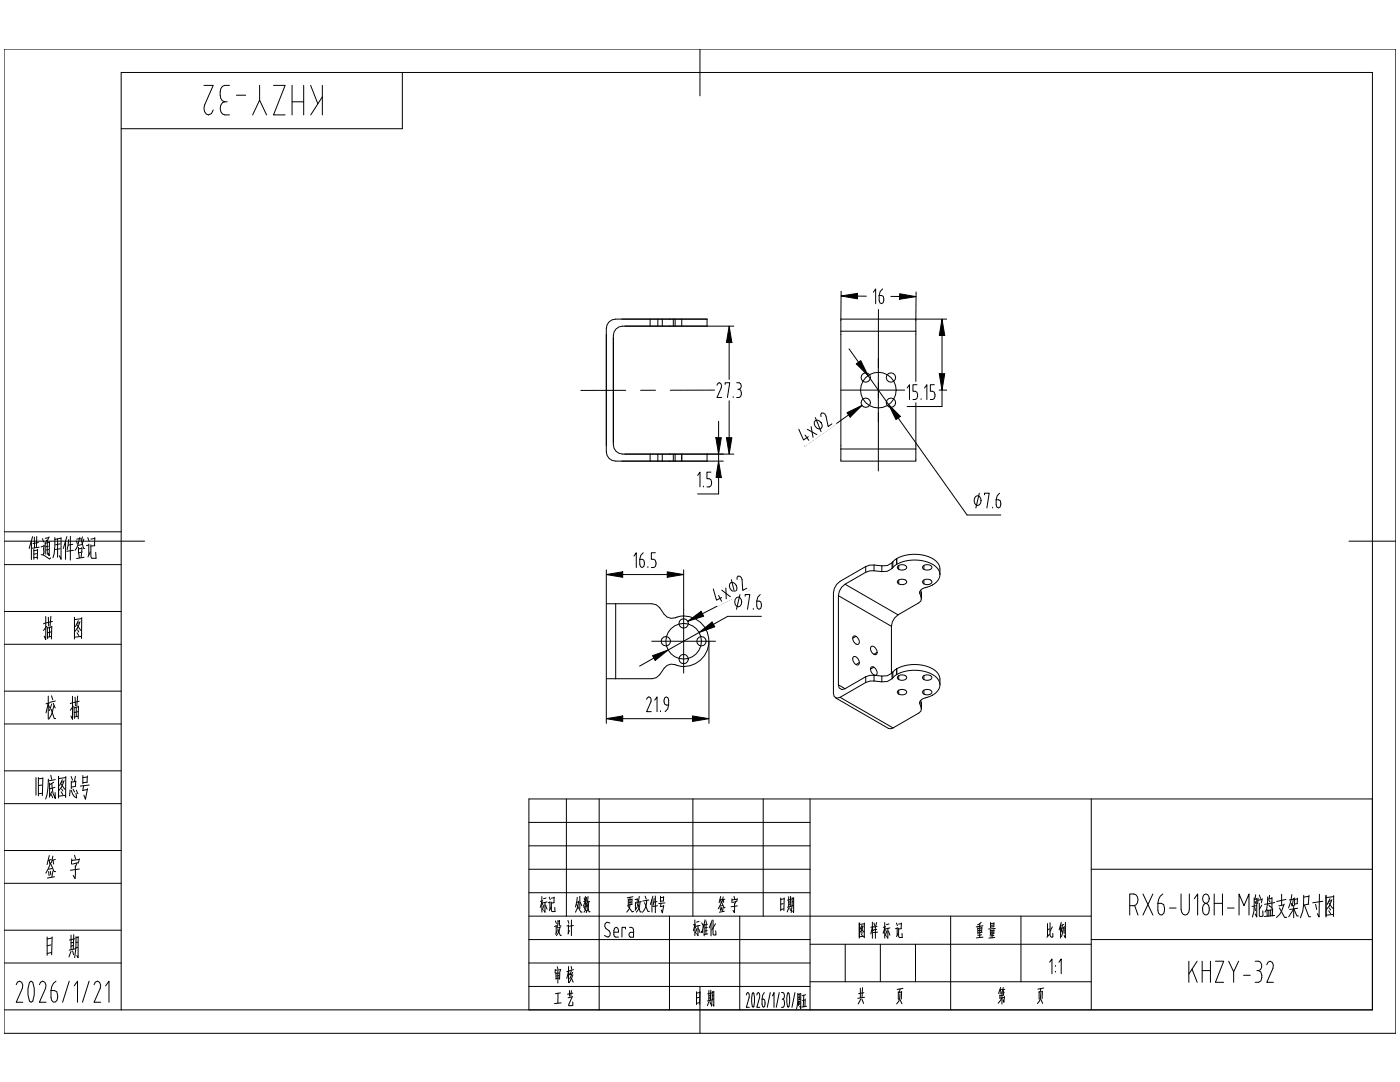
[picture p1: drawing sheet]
<svg xmlns="http://www.w3.org/2000/svg" width="279mm" height="216mm" viewBox="0 0 279 216" stroke-linecap="round" stroke-linejoin="round" font-family="sans-serif">
<g fill="none" stroke="#000" stroke-width=".2">
<path d="M24.2 14.5h249.7v187h-249.7zM139.7 9.8v9.3M.8 108h28.1M269.2 108h9.4M113 159.4v23.4M119.6 159.4v42.1M138.3 159.4v23.4M152.3 159.4v23.4M161.7 159.4v42.1M217.8 159.4v42.1M273.9 159.4h-168.3v42.1M105.6 178.1h56.1"/>
<path d="M217.8 173.5h56.1M105.6 182.8h112.2M133.6 182.8v18.7M139.7 196.8v9.4M147.6 182.8v18.7M217.8 187.5h56.1"/>
</g>
<g fill="none" stroke="#000" stroke-width=".2">
<path d="M.8 9.8h277.8v196.4h-277.8zM80.3 14.5v11.2h-56.1M.8 112.7h23.4M.8 106.1h23.4M.8 137.9h23.4M.8 128.6h23.4M.8 122h23.4M.8 153.8h23.4M.8 144.5h23.4M.8 176.3h23.4M.8 169.7h23.4M.8 160.4h23.4"/>
<path d="M105.6 173.5h56.1M105.6 168.8h56.1M105.6 164.1h56.1M.8 192.2h23.4M.8 185.6h23.4M105.6 196.8h56.1M105.6 192.2h56.1M105.6 187.5h56.1M161.7 195.9h56.1M161.7 188.4h56.1M168.7 188.4v7.5M175.7 188.4v7.5"/>
<path d="M182.7 188.4v7.5M189.7 182.8v18.7M203.8 182.8v13.1M.8 201.5h23.4"/>
</g>
<g fill="none" stroke="#000" stroke-width=".2">
<path d="M40.7 17h1.9l-1.8 3.9a1.37 1.37 0 0 0 .8 2l.6-.2 .4-.8M45.8 17h-.9a1.53 1.53 0 0 0-1 2l.2 .7 .3 .4 .5 .2M47.2 19h1.8M51.8 17v3M54.6 17h2.3l-2.3 5.9h2.3M58.3 17v5.9M60.6 17v5.9M62 17l1.4 3.7M64.3 17v5.9M64.3 19.3l-2.3 3.6M44.9 20.3a1.39 1.39 0 0 0-1 1.3 1.39 1.39 0 0 0 1 1.3h.9M44.9 20.3h.4"/>
<path d="M50.4 22.9l1.4-2.9 1.4 2.9M58.3 20.3h2.3M6.3 108v3.7M6.5 107.1l-.7 2.3M6.7 109.6v2M6.9 107.2v2.1M7.3 110.5l-.6 .1M7.3 107.1v2.1M7.4 111.2l-.7 .1M7.5 109.6l-.1 2M7.5 109.7l-.8 .2M7.7 108.3l-1.1 .2"/>
<path d="M7.8 109.2l-1.4 .2M8.2 110.7h.4l1.3 .9M8.5 107.5l.2 .7M8.8 108.9l-.6 .2M8.8 108.8l-.2 1.9M9 108.2v2.4M9.3 107.8l.2 .5M9.4 108.3v2.3M9.6 109l-.4 .1M9.7 109.6l-.5 .1M9.7 107.3l-.7 .1M9.8 107.1l-.4 .9"/>
<path d="M9.9 108.1l-.1 2.8-.2-.5M9.9 108.2l-.9 .2M10.1 111.3l-.2 .2M10.9 107.3l-.1 3.2-.2 .8M11.5 107.6v3.6M12 108.5l-.9 .2M12 109.5l-1 .1M12.2 107.3v4.3l-.4-.7M12.2 107.4l-1.3 .2M13.1 108v3.6M13.4 107.1l-.8 2.3M13.7 107.7l-.3 2"/>
<path d="M14 107v4.8M14.5 108.6l-.9 .2M14.7 109.8l-1.4 .2M15.2 107.9l.3 .7M15.7 109.2v1.2M15.7 110.5l.1 .8M15.8 107.5l-.5 .1M15.9 107.3l-.3 1.4-.6 1.1M16.1 107.4l.6 2h.2M16.3 110.4l-.1 .8M16.3 109.4l-.6 .1M16.3 109.3v.9"/>
<path d="M16.3 108.7l-.6 .1M16.4 110.2l-.7 .1M16.5 107.1l-.2 .8M16.7 107.6l-.3 .9M16.8 111.2l-1.5 .3M17.5 107.3l.3 .7M17.7 108.8l-.5 .1M17.7 108.6v2.1M18 110.1l-.4 1M18.1 108.7v2.4l.2 .3h.9l-.1-1.2M18.9 107.4l-.8 .2M18.9 108.9l-.8 .1"/>
<path d="M18.9 107.3v1.6M9.1 123v4.6l-.3-.7M9.3 125l-.6 .8M9.3 124.3l-.6 .2M9.4 125.1l.1 2.4M9.6 138.9v4.6M9.6 123.2l.1 1.7M9.9 125.2v1.8M10.2 123l-.2 2M10.3 127l-.8 .1M10.3 138.8l.2 .8M10.3 126.1l-.8 .2"/>
<path d="M10.3 125v2.5M10.3 125.1l-.9 .2M10.5 124l-1.1 .3M11 139.9l-1 .2M14.5 138.9v4.6l-.3-.6M14.9 127.1l1.3-.1 .1 .4M14.9 123.2v4.3M15 139.1v1.8M15.4 124.7l.7 1.1 .1-.1M15.4 126.3l.3 .5M15.5 125.7l.2 .4M15.5 138.9l-.2 2"/>
<path d="M15.6 123.8l-.5 1.2M15.8 139.9l-1.1 .3M15.9 124.3l-.5 .1M16 124l-.6 1.4-.5 .6M16.3 123.4l-1.4 .2M16.3 123.2v4M7.2 155.2v3.5M7.7 155.2v3.6M8.3 156.6l-.6 .2M8.5 158.3l-.8 .1M8.5 155.3l-.8 .1M8.6 155.2l-.1 3.6"/>
<path d="M9.6 140.4l-.4 1.8M9.6 140.6l.3 .6M9.7 155.5l-.3 3.1-.3 .8M9.9 156.2v2.7M9.9 140.2l-.7 .2M10.1 154.7l.2 .8M10.2 141.5l.6 1.9h.3M10.2 158.6l.3 .6M10.3 158l-.5 1.1M10.3 140.5l-.4 1.3M10.3 156.3l.3 2 .4 1v-1.2M10.6 140.3l.4 1"/>
<path d="M10.7 156.1l-.8 .5M10.7 140.9l-.3 1.3-.7 1.3M11 157.1l-1.1 .3M11 155.6l-1.3 .2M11.7 158.9l1.3-.2 .1 .4M11.7 154.9v4.3M12.2 156.4l.7 1.1 .2-.1M12.2 158l.3 .6M12.3 157.4l.2 .4M12.4 155.6l-.5 1.2M12.7 156l-.5 .1M12.8 155.8l-.6 1.3-.4 .6"/>
<path d="M13.1 155.2l-1.4 .2M13.1 154.9v4.1M14 157.6l-.1 1.2M14.2 157.7l.3 .9 .4 .4 .4 .2-.1-.9M14.2 154.9l.3 .8M14.2 155.9v1.5M14.6 157.5l.3 .5M14.6 140.9l-.6 .8M14.6 140.2l-.6 .2M14.8 141.1v2.3M15.1 154.9l-.2 1M15.1 155.9l-.9 .2"/>
<path d="M15.1 155.8v1.1l-.9 .2M15.2 141.2v1.8M15.2 157.7l.3 .7M15.6 142.9l-.8 .2M15.6 142l-.8 .2M15.7 140.9l-.1 2.5M15.7 141l-.9 .3M16.5 154.7v1.7M16.7 156.8l-.2 .9M17.4 155l-.9 .2M17.4 154.8v1.3M17.4 156.1l-.9 .1"/>
<path d="M17.4 157.5l-.9 .2M17.5 157.4l-.4 2.1-.4-.8M17.8 156.6l-1.8 .3M9.7 173.9l.1 .8M9.8 170.7l-.4 1.8M9.8 171.6l.1 .8M10 173.9l.1 .7M10.1 172.3l.7 1.6h.3M10.1 172.1l-1 2.1M10.2 171.5l-.6 .2M10.4 173.3l-.7 .1M10.6 170.8l-.3 1.3"/>
<path d="M10.6 173.8l-.2 1.2M10.6 171.6l.1 .8M10.9 174.9l-1.4 .3M11 171.5l-.6 .2M14.3 171.4v1M14.9 170.7l.2 .7M15 172.8v2.5l-.4-.6M15.4 172.2l-.9 .2M15.4 172.1l-.4 .9M15.8 171.5l-1.5 .2M15.8 171.4l-.2 .8M15.8 173.4l-1.7 .3"/>
<path d="M108.1 178.9v3.1M108.3 179.7l-.5 .2M109 179.2l-.5 .1M109.2 180l-.8 .2M109.6 179l.2 .5M109.7 179.9v1.5M110.6 179.1l-.6 .1M110.6 179l-.1 1.1M115.2 179.1l-.4 1.9M115.5 180l-.4 .1M115.5 179.8l-.3 1.5-.4 .7M115.7 178.8v2.5"/>
<path d="M115.8 180l.3 .7M116.6 179.2l.1 .5M116.8 178.9v1.6M116.8 179.9l-.4 .9M116.8 179.9l.3 .5M117.1 179.1l-.1 .7M117.2 179.7l-.7 .2M117.4 178.9l-.3 1.8M117.5 179.9l-.2 1.6-.3 .6M117.7 179.9l-.5 .1M125.4 179.4v1.3M125.7 179l-.1 2.2-.5 .8"/>
<path d="M126 180l-.5 .1M126.1 179.4l-.7 .2M126.1 179.4v1M126.3 178.9l-1.1 .2M127.2 179.4l-.5 .1M127.2 179.3l-.1 .8M127.6 178.9l-.4 1.8M127.8 179.9a2.65 2.65 0 0 1-.8 2.1M128 179.9l-.6 .1M128.8 178.8l.2 .6M129.1 179.7a3.6 3.6 0 0 1-.9 2.3M129.5 179.6l-1.2 .2"/>
<path d="M130.1 179.5v2.5M130.3 178.8l-.5 1.7M130.5 179.3l-.2 1.4M130.8 178.8v3.3M131.1 179.9l-.6 .1M131.8 178.8v1.2M132.4 179l-.6 .1M132.4 178.9v.9M132.4 179.8h-.6M143.8 178.9l-.3 1.2M143.8 179.5l.1 .5M144 180l.5 1.1h.2"/>
<path d="M144 179.9l-.7 1.4M144.1 179.4l-.4 .2M144.3 178.9l-.2 1M144.4 179.5v.6M144.7 179.4l-.5 .2M146.1 179.3l-.1 .8M146.5 178.8l.1 .5M146.8 179.9l-.6 .2M146.9 179.8l-.3 .7M147.1 179.4l-1 .2M147.2 179.3l-.2 .6M155.8 179.2v2.5"/>
<path d="M156.5 179.3l-.7 .2M156.5 179.2l-.1 2.5M157.4 178.9v2M157.7 179.9l-.3 .1M157.8 178.9l-.1 2M157.9 179.4l-.7 .2M158.1 179.1l-.2 3M158.3 179.9l-.2 .1M158.4 179.1v3l-.2-.3M158.4 179.2l-.3 .1M228.1 178.4l2 4.2M230.1 178.4l-2 4.2"/>
<path d="M232.1 178.4l-.5 .4-.4 .7-.1 .8M235.7 178.4l.1 3.6 .3 .4 .4 .2 .4-.2 .3-.4 .2-3.6M238.4 179.3l.6-.9v4.2M240.3 178.5l.4-.1a.99 .99 0 0 1 .6 .9 .99 .99 0 0 1-.6 1 1.01 1.01 0 0 1-.4-1.8zM242.3 178.4v4.2M244 178.4v4.2M250.3 179.2l-.1 2.7-.3 1.1M250.5 179.8l.2 .5M250.6 178.5l-.1 1M250.8 179.3v3.7l-.3-.6M250.8 179.4l-.5 .1M251.1 179.2l-.1 1.1"/>
<path d="M251.3 178.6l.3 .7M251.8 179.5l-.7 .1M251.9 179.3l-.2 .8M253 179l-.2 2.4-.3 .6M253.2 179.6l.3 .4M253.4 178.6l-.1 .8M253.8 179.3l-.8 .1M253.8 179.1v2.1l-.3-.3M255.8 178.4v2.2M256.6 179.5l-1.8 .4M257.8 178.5l-.1 1-.5 1.7M258.1 179.4l-.8 .2"/>
<path d="M258.1 179.3l-.2 1.5-.2-.6M258.4 179.2v1.5M258.9 179.4l-.5 .1M258.9 179.2v1.1M260.2 178.6l-.2 3.2-.5 1.3M261.2 178.9l-1 .1M261.2 178.6l-.1 1.8M263.3 178.4l-.1 4.6-.3-.7M264 179.8l-2 .3M264.6 178.6v4.4M265.4 179.3l-.5 1.2M265.7 179.7l-.5 .1"/>
<path d="M265.8 179.5l-.6 1.4-.5 .6M266.2 178.9l-1.6 .2M266.2 178.7l-.1 4M3.2 196.5l.3-.5 .4-.2 .4 .2 .3 .6-.1 .6-1.3 2.8h1.4M5.9 196l.3-.2 .3 .2 .3 1.2v1.3l-.3 1.3-.3 .2-.3-.2-.3-1.3v-1.3zM7.9 196.5l.2-.5 .4-.2 .5 .2 .2 .6-.1 .6-1.2 2.8h1.3M9.4 187v3.6M10.1 188.6l-.7 .1M10.2 197.7h.6l.5 .2a1.8 1.8 0 0 1-.3 2h-.4l-.3-.3zM10.3 190.1l-.9 .2M10.4 187.2l-1 .2M10.4 187l-.1 3.5"/>
<path d="M11.2 195.8l-.5 .4-.4 .7-.1 .8M13.8 195.8l-1.3 4.2M14.2 186.6v2.8M14.2 189.8l-.4 1.1M14.5 189.7l.2 .8M14.6 188l-.4 .1M14.6 188.7l-.4 .1M14.7 186.5l-.1 2.9M14.8 196.7l.7-.9v4.2M14.9 187.3l-1 .3M14.9 189.3l-1.1 .3M15.1 189.2l-.2 1.9"/>
<path d="M15.2 186.9l-.1 2.3M15.5 188l-.3 .1M15.5 189l-.4 .1M15.6 186.9v4.2l-.3-.4M15.6 187l-.4 .1M17.8 195.8l-1.3 4.2M18.8 196.5l.2-.5 .4-.2 .5 .2 .2 .6-.1 .6-1.2 2.8h1.3M21.1 196.7l.7-.9v4.2M108.3 180.4l-.2-.4-.3 1.1M108.5 181.6l.3 .4M108.6 180.6l-.3 .9M108.8 180.1v1.9"/>
<path d="M108.9 180.6l.3 .8M109.7 180.1h-.3M110 181l-.4 .7M110 180v1.7l.2 .2h.6l-.1-.8M110.6 180.1l-.6 .1M110.8 193.4v.7M110.9 183.8l.1 .5M110.9 194.1l.1 1.3M111 184.8h-.3M111 184.6v1.5M111.2 192.9l.2 .5M111.2 185.7l-.3 .7"/>
<path d="M111.3 185.4l.5 1.3h.2M111.3 193.7v2.5M111.4 184.3l-.3 .8M111.4 198.2l-.1 2M111.4 183.7v.6M111.6 194.7h-.6M111.6 183.7l.1 .9 .1 .2h.2M111.6 183.8h-.2M111.7 195.1l-.7 .2M111.7 194.1l-.8 .1M111.7 194.1v1.3M111.7 185.1h-.4"/>
<path d="M111.8 185l-.2 .8-.6 .9M111.8 198.1l-.9 .2M111.9 193.5l-1.1 .1M111.9 193.4l-.2 .5M113.3 183.7l.2 .5M113.5 192.9v3.2M113.5 193.8l-.4 1.4M113.5 194l.2 .5M113.5 184.7l-.4 .1M113.5 184.6l-.1 1.7M113.6 185.7l-.2 .7M113.7 197.7v1.1"/>
<path d="M113.7 193.7l-.6 .2M114 192.8l.1 .6M114 193.7l-.2 .8M114 197.7l-.1 1M114 183.6v3.1M114.1 195.3l.3 .7M114.1 194.4l-.4 .1M114.2 198.9l-.8 .2M114.2 198.8l-.7 1.9h.8v-.8M114.3 194l-.6 1.3M114.3 194.5l-.7 1.6M114.3 198.2l-1 .2"/>
<path d="M114.4 184.7l-.7 .1M114.5 193.5l-.8 .2M115.1 180.4l.8 1.6h.3M116.8 180.6l-.1 .8 .4 .3M117 180.9l-.5 .1M117 180.6l-.1 .7-.3 .7M117.2 180.4l.3 1.5h.3M121.7 184.2l-.6-.2-.3 .3-.1 .5 .2 .5 .7 .4 .2 .5-.1 .5-.4 .3-.6-.4M122.5 186h.9l-.1-.8-.3-.2-.4 .2-.1 1.3 .1 .3 .2 .2h.6M124.8 185.4v-.4h-.7v2M125.2 180.7l1 1.3 .3-.1M125.6 185l.7 .2 .1 1.8-.8-.1-.1-.4 .1-.3 .8-.2"/>
<path d="M126.1 180.4l-.7 .2M126.8 180.1v1.4M127.2 180.1l-.4 .1M127.2 180.9l-.4 .7M127.3 180.4l.5 1.6h.2M128.6 180.1l.7 1.8h.3M131.2 180.7l-.9 .2M131.9 180.3l-.1 .6M132.4 180.8l-.6 .1M132.5 180.7l-.3 1.4-.2-.5M132.7 180.2l-1.2 .1M138.7 183.6v3.1"/>
<path d="M138.8 185.1l-.1-.4-.3 1M138.8 184.4l-.4 .1M139 197.9v2.6M139 186.2l.3 .5M139.1 185.2l-.3 1M139.3 184.7v2M139.4 185.3l.3 .8M139.5 199l-.5 .1M139.5 183.9l-.5 .1M139.7 198l-.7 .2M139.7 197.9l-.1 2.5M139.7 184.7l-.8 .1"/>
<path d="M140.1 184.1l.1 .5M140.4 184.6l-.3 1.5-.1-.3M140.5 184.5v2.2M140.7 183.5l-.3 1.5M140.9 183.7l.1 .6M140.9 184.5v1.9M141.1 185.7l-.4 .1M141.2 185l-.5 .2M141.2 184.4l-.6 .1M141.2 186.3l-.7 .2M141.5 197.6v2M141.5 199.9l-.3 .8"/>
<path d="M141.7 199.8l.1 .6M141.8 198.6l-.3 .1M141.8 199.1l-.3 .1M141.9 197.6l-.1 2M141.9 184.3v2.4M142 198.1l-.7 .2M142 199.6l-.8 .1M142.1 183.6l-.6 1.6M142.2 197.9l-.1 1.6M142.3 183.6l.1 3h.5l-.1-.9M142.4 199.3l-.3 .1-.1 1.4M142.4 198.6l-.2 .1"/>
<path d="M142.5 197.8v3l-.2-.3M142.5 197.9l-.3 .1M142.8 184.3l-.7 1.3M143.7 181.1l.1 .6M144 181.1v.5M144.2 180.7l-.5 .1M144.3 181l-.1 .9M144.5 181.8l-.9 .2M146.6 180.3v1.8l-.3-.4M147.2 180.8l-1.3 .1M149 198.5l.2-.4 .2 .1 .1 .9-.5 1.9h.5M150.3 198.1a3.7 3.7 0 0 1 0 2.9 3.7 3.7 0 0 1 0-2.9z"/>
<path d="M151 198.5l.3-.4 .2 .1 .1 .9-.6 1.9h.6M152.1 199.4h.3a1.24 1.24 0 0 1 0 1.6l-.2-.2-.1-.5zM152.5 198.1l-.3 .5-.1 .8M153.7 198.1l-.6 2.9M154.2 198.7l.3-.6v2.9M155.5 198.1l-.6 2.9M156 198.1h.3a.87 .87 0 0 1 0 1.3M156.1 199.4h.2M156.3 199.4a1.24 1.24 0 0 1 0 1.6h-.3M156.3 180.3l-.5 .1M156.4 181.4l-.6 .1M157.3 198.1a3.7 3.7 0 0 1 0 2.9 3.7 3.7 0 0 1 0-2.9z"/>
<path d="M157.4 181.2l-.3 .8M157.6 181.1l.2 .6M157.7 180.4l-.3 .1M157.9 180.8l-.8 .2M158.3 180.6l-.2 .1M158.6 198.1l-.5 2.9M159.2 198.2v1.8l-.2 1.3M159.3 199.8v.9M159.5 198.3v1.1M159.6 199.8l-.3 .1M159.6 199.8v.5M159.7 199h-.4"/>
<path d="M159.7 199.4l-.4 .1M159.8 198.2v3l-.2-.4M159.8 198.3l-.6 .1M160.4 198.6l-.1 2.3M160.7 199.5l-.5 .1M160.7 199.4l-.1 1.4M160.8 198.5l-.7 .2M171.5 186.9l.9-.1 .1 .3M171.5 184.1v3.1M171.7 197.2v1.9M171.8 199.4l-.5 .9M171.9 185.2l.4 .8 .2-.1"/>
<path d="M171.9 186.3l.2 .4M171.9 185.9l.2 .3M172 199.4l.3 .8M172 184.6l-.4 .8M172.1 197.1l-.1 2M172.2 184.9l-.3 .1M172.3 184.8l-.8 1.3M172.4 198.1l-1 .2M172.5 184.3l-1 .2M172.5 184.2v2.8M172.5 199l-1.3 .2M174.1 184v3.2"/>
<path d="M174.1 185.1l-.3 1.3M174.1 185.3l.2 .4M174.4 184.9l-.6 .1M174.4 184.2l.2 .5M174.7 184.9v2.3M174.9 184.1l-.1 .8M175 185.4l-.5 .1M175 184.9l-.6 .1M175.1 186l-.8 .1M176.6 184.1v3.1M176.7 185.6l-.1-.4-.3 1M176.7 184.9l-.4 .2"/>
<path d="M177 185.7l-.3 1M177.2 185.2v2l-.3-.5M177.3 185.8l.3 .8M177.4 184.4l-.5 .1M177.6 185.2l-.8 .1M178.9 184.2l.2 .5M179.1 185.2l-.4 .1M179.1 185.1v1.5M179.3 186.2l-.4 .7M179.3 197.9v1.5M179.3 185.2v1.7l.2 .2h.6l-.1-.9M179.6 199.4l.4 .9"/>
<path d="M179.6 198.3l-.2 1.5-.5 .5M179.6 197.3l-.1 .7M179.9 184.3l-.6 .1M179.9 185.3l-.6 .1M179.9 184.2l-.1 1.1M179.9 197.9l-.6 .2M179.9 197.8v1.6M180.2 197.2l-1.2 .2M195.1 185.1l.1 1.3M195.5 184.3v2.7M195.8 185.6l-.6 .1M195.8 184l-.7 .5"/>
<path d="M195.9 186.5l-.8 .1M195.9 185.2l-.8 .1M196 185l-.1 1M196 186l-.8 .1M196.2 184.7l-1.4 .2M196.2 187l-1.3 .1M197.7 185.5v1M197.7 184.1v1M198 185.7v1.4M198.2 186h-.4M198.3 184.6l-.6 .1M198.4 184.2l-.7 .1"/>
<path d="M198.4 184.9l-.7 .1M198.4 185.6l-.7 .1M198.4 186.3l-.7 .1M198.4 186.7h-.8M198.4 184.1l-.1 .8M198.4 185.5l-.1 .8M198.5 187.1l-1.1 .1M198.6 185.3l-1.3 .1M199.6 198.5v.7M199.6 197.5l.2 .6M199.7 197l-.4 1.2M200 199.2l-.8 1"/>
<path d="M200 197.4l-.4 .1M200 198.2v2.2M200.2 197.5l.2 .6M200.2 197l-.2 1M200.3 198.1l-.7 .1M200.3 198v.6M200.3 198.6l-.7 .1M200.4 199l-.9 .2M200.5 198.8l-.2 1.2-.1-.5M200.5 197.4l-.4 .1M207.4 197.8v1.6M207.7 199.4l.4 .8"/>
<path d="M207.7 198.2l-.2 1.5-.5 .6M207.7 197.3l-.1 .6M208 197.9l-.6 .1M208 197.8v1.5M208.3 197.2l-1.2 .2M209.1 184.3v2.5M209.4 185.3l-.3 .3M209.5 186.4l-.6 .6M209.5 192l.4-.7v3M209.6 184.1v2.6l.2 .3h.3v-.8M210 184.9l-.4 .9M210.6 192.7v.1"/>
<path d="M210.6 193.8v.2M211.3 192l.5-.7v3M211.7 184.6v2.6M211.8 184l-.4 1.6M211.9 185.6l.1 .4M212 184.6l-.2 1.4M212.2 185.1l-.3 .1M212.2 185.1l-.3 1.8M212.3 184.5l-.5 .1M212.4 184.8v1.4M212.6 184v3.1l-.2-.4M225.5 180.7h.8a1.24 1.24 0 0 0 .8-1.1 1.24 1.24 0 0 0-.8-1.2h-.8v4.2"/>
<path d="M226.4 180.7l.7 1.9M231.1 180.3h.6l.5 .2a1.8 1.8 0 0 1-.3 2h-.4l-.3-.3zM233.4 181.2h1.3M237.3 191.8v4.2M237.9 193.4l1 2.6M238.9 191.8l-1.6 2.6M239.9 191.8v4.2M239.9 193.7h1.7M240.5 180.3h.4a1.57 1.57 0 0 1 0 2.2h-.4a1.57 1.57 0 0 1 0-2.2zM241.6 191.8v4.2M242.3 180.3h1.7M242.6 191.8h1.6l-1.6 4.2h1.6"/>
<path d="M245 181.2h1.3M245.2 191.8l1 2.1 1-2.1M246.2 193.9v2.1M247.3 182.6v-4.2l1 2.3 1-2.3v4.2M248.2 194.6h1.3M250.4 181.1l.2 .6M250.5 191.8h.7a.99 .99 0 0 1 .6 .9 .99 .99 0 0 1-.6 1M250.8 180.7l-.9 .2M250.8 193.7h.4M251.2 193.7l.4 .2 .2 1.2-.2 .6-.4 .3h-.7M251.3 180.2v2.5l.1 .2 .7-.1-.1-1.1M251.8 180.6l-.5 .8"/>
<path d="M252.8 192.5l.3-.5 .4-.2 .4 .2 .2 .6-.1 .6-1.2 2.8h1.3M252.9 181.5v1.3M253.2 181.7v1.1M253.2 180.6l.2 .3M253.6 181.6v1.2M254 181.5l-1.1 .2M254 181.3l-.1 1.5M254.4 182.7l-2.1 .2M254.4 180.1l-2 .4M255.3 181.2l1.1 1.9 .4-.1M256.2 180.6l-1 .2M256.3 180.4l-.6 1.5-.9 1.2"/>
<path d="M258.2 180.7v2.4M258.9 180.3l-.5 .1M259 181.2l-1.6 .3M259.1 182.8h-.3l-.6-1.4-1 1.5M260.3 180.6l.9 2.3h.4M261.2 180.4l-1.1 .2M262.6 180.5l.2 1M264.6 182.6l1.5-.1v.4M265.2 180.1l.7 1.1h.2M265.2 181.7l.3 .6M265.3 181.2l.2 .4M112 200.1l-1.3 .2"/>
<path d="M139.6 200.1l-.6 .1M159.6 200.3l-.3 .1M161 200.8l-1 .1"/>
</g>
<!-- layer: 0 -->
<g fill="none" stroke="#000" stroke-width=".2">
<path d="M121 66.8v22.1M122.4 67.3v21.1M124.1 63.7h17M124.7 65.1h16.4M167.8 63.7h15v28.3h-15zM167.8 66.1h15M124.1 92h17M124.7 90.6h16.4M167.8 89.6h15"/>
<circle cx="172.8" cy="75.3" r=".94"/>
<circle cx="177.8" cy="75.3" r=".94"/>
<circle cx="172.8" cy="80.4" r=".94"/>
<circle cx="177.8" cy="80.4" r=".94"/>
</g>
<path d="M124.9 77.9h-9M130.8 77.9h-3M142.7 77.8l-8.9 .1" fill="none" stroke="#000" stroke-width=".2"/>
<path d="M141.1 65.1h5.4M145.5 65.1l.6 3.3h-1.1zM145.5 68.4v7.5M145.5 79.8v7.5M141.1 90.6h5.4M145 87.3h1.1l-.6 3.3z" fill="none" stroke="#000" stroke-width=".2"/>
<path d="M145.5 65.1l.6 3.3h-1.1zM145 87.3h1.1l-.6 3.3z" fill="#000"/>
<path d="M142.8 75.9h5.8v3.9h-5.8z" fill="none" stroke="#fff" stroke-width=".2"/>
<path d="M142.8 75.9h5.8v3.9h-5.8z" fill="#fff"/>
<g fill="none" stroke="#000" stroke-width=".2">
<path d="M143.1 76.9l.2-.4 .3-.1 .3 .1 .1 .4-.9 2.4h.9M144.7 76.7v-.3h.9l-.4 2.9M146.3 79.2v.1M147 76.4h.5l.3 .2 .1 .4-.1 .5-.3 .2M147.3 77.7h.2M147.5 77.7a.94 .94 0 0 1 0 1.6h-.5M141.1 90.6h3.2M141.1 92h3.2M142.9 87.3h1.1l-.6 3.3zM143.4 92l.6 3.3h-1.1zM143.4 95.3v3.3h-4.2M143.4 84.1v3.2"/>
<path d="M143.4 90.6v1.4"/>
</g>
<path d="M142.9 87.3h1.1l-.6 3.3zM143.4 92l.6 3.3h-1.1z" fill="#000"/>
<path d="M138.9 93.7h3.8v3.9h-3.8z" fill="none" stroke="#fff" stroke-width=".2"/>
<path d="M138.9 93.7h3.8v3.9h-3.8z" fill="#fff"/>
<path d="M167.9 59.1l3.2-.6v1.1zM167.9 58.1l-.1 5.6M171.1 59.1h1.8M177.8 59.1l1.7 .1M179.6 58.6l3.2 .6-3.3 .5zM182.8 58.3v5.5M139.2 94.9l.5-.7v3M140.4 97v.2M141.9 94.2h-.8v1.3h.4a.94 .94 0 0 1 0 1.7h-.4" fill="none" stroke="#000" stroke-width=".2"/>
<path d="M167.9 59.1l3.2-.6v1.1zM179.6 58.6l3.2 .6-3.3 .5z" fill="#000"/>
<path d="M174 57.2h3.1v3.9h-3.1z" fill="none" stroke="#fff" stroke-width=".2"/>
<path d="M174 57.2h3.1v3.9h-3.1z" fill="#fff"/>
<path d="M174.3 58.3l.5-.6v2.9M175.5 59l.8 .1a1.1 1.1 0 0 1-.4 1.5l-.3-.2-.1-.5zM176.1 57.7l-.4 .5-.2 .8M169.4 82.8l-8.8 6.2" fill="none" stroke="#000" stroke-width=".2"/>
<path d="M158.5 85.7l6.1-4.3 2.3 3.2-6.1 4.3z" fill="none" stroke="#fff" stroke-width=".2"/>
<path d="M158.5 85.7l6.1-4.3 2.3 3.2-6.1 4.3z" fill="#fff"/>
<g fill="none" stroke="#000" stroke-width=".2">
<path d="M182.8 63.7h6.1M182.8 77.8h6.1M187.5 74.6h1l-.5 3.2zM188 63.7l.5 3.2h-1zM188 77.8v3.3h-7M188 66.9v7.7M159.4 85.7l1 2.1 .9-.7M160.6 86.8l.8 1.1M161.1 85.7l1.9 1M161.9 85.1l.4 2.2M162.7 83.3l1.2 2.8M162.7 83.9a1.04 1.04 0 0 1 1.2 .4 1.04 1.04 0 0 1 0 1.2 1.04 1.04 0 0 1-1.2-.4 1.04 1.04 0 0 1 0-1.2z"/>
<path d="M163.9 83.1l-.1-.4 .1-.3h.4l.3 .2 .7 2.5 .7-.5M169 82.3l3-1.4-2.3 2.3z"/>
</g>
<path d="M187.5 74.6h1l-.5 3.2zM188 63.7l.5 3.2h-1zM169 82.3l3-1.4-2.3 2.3z" fill="#000"/>
<!-- layer: 0 -->
<path d="M141.1 63.7h-18.2a1.87 1.87 0 0 0-1.9 1.8v24.6a1.87 1.87 0 0 0 1.9 1.9h18.2M141.1 65.1h-16.8a1.87 1.87 0 0 0-1.9 1.8v21.8a1.87 1.87 0 0 0 1.9 1.9h16.8" fill="none" stroke="#000" stroke-width=".2"/>
<g fill="none" stroke="#000" stroke-width=".2">
<path d="M167.8 77.8h15M175.3 71.5v22.5M175.3 76.4v3M175.3 61.8v11.6"/>
<circle cx="175.3" cy="77.8" r="3.6"/>
</g>
<path d="M180.7 76.3h6.6v3.9h-6.6z" fill="none" stroke="#fff" stroke-width=".2"/>
<path d="M180.7 76.3h6.6v3.9h-6.6z" fill="#fff"/>
<path d="M181 77.4l.5-.6v2.9M183 76.8h-.8v1.3h.5a.94 .94 0 0 1 0 1.6h-.5M183.8 79.6v.1M184.5 77.4l.5-.6v2.9M186.5 76.8h-.8v1.3h.4a.94 .94 0 0 1 0 1.6h-.4M149.7 117.6l-9.5 4.9" fill="none" stroke="#000" stroke-width=".2"/>
<!-- layer: 0 -->
<g fill="none" stroke="#000" stroke-width=".2">
<path d="M129.7 63.7v1.4M131.3 63.7v1.4M132.2 63.7v1.4M134.4 63.7v1.4M134.7 63.7v1.4M136.1 63.7v1.4M141.1 63.7v1.4M129.7 90.6v1.4M131.3 90.6v1.4M132.2 90.6v1.4M134.4 90.6v1.4M134.7 90.6v1.4"/>
<path d="M136 90.6v1.4M141.1 90.6v1.4M121 120.5h9.1l.9 .2 .7 .6 .8 1.3a1.95 1.95 0 0 0 2.6 .5 5 5 0 0 1 6.4 5 5 5 0 0 1-6.8 4.5l-.8-.1-.7 .3-.7 .5-.8 1.3-.7 .6-.9 .2h-9.1zM122.9 120.5v14.9"/>
<circle cx="132.9" cy="128" r=".94"/>
<circle cx="136.4" cy="131.5" r=".94"/>
<circle cx="136.4" cy="124.4" r=".94"/>
<circle cx="140" cy="128" r=".94"/>
</g>
<g fill="none" stroke="#000" stroke-width=".2">
<path d="M130.1 128h12.7M136.4 121.6v12.7"/>
<circle cx="136.4" cy="128" r="3.6"/>
</g>
<path d="M141.4 117.4l6.7-3.4 1.8 3.5-6.7 3.4z" fill="none" stroke="#fff" stroke-width=".2"/>
<path d="M141.4 117.4l6.7-3.4 1.8 3.5-6.7 3.4z" fill="#fff"/>
<path d="M142.4 117.5l.6 2.3 1-.6M143.4 118.8l.6 1.2M144 117.8l1.8 1.3M144.9 117.3v2.2M145.9 116.3a1.04 1.04 0 0 1 1 .5 1.04 1.04 0 0 1-.1 1.2 1.04 1.04 0 0 1-1.1-.6 1.04 1.04 0 0 1 .2-1.1zM146 115.7l.7 2.9M147.1 115.6v-.4l.2-.2h.3l.4 .3 .2 2.5 .9-.4M130.5 131.3l-2.9 1.6M137.3 124l2.6-2 .5 1zM152 123h-6.8l-2.8 1.6" fill="none" stroke="#000" stroke-width=".2"/>
<path d="M137.3 124l2.6-2 .5 1z" fill="#000"/>
<path d="M146.3 118.1h6.3v4h-6.3z" fill="none" stroke="#fff" stroke-width=".2"/>
<path d="M146.3 118.1h6.3v4h-6.3z" fill="#fff"/>
<g fill="none" stroke="#000" stroke-width=".2">
<path d="M121 114.6l3.3-.5v1.1zM121 113.7v6.8M124.3 114.6h8.9M133.2 114.1l3.2 .5-3.2 .6zM136.4 113.7v7.9M147 119.3l.3-.2a1.04 1.04 0 0 1 .7 1 1.04 1.04 0 0 1-.7 1 1.06 1.06 0 0 1-.3-1.8zM147.7 118.6l-.7 3M148.7 119v-.4h.9l-.4 3M151 119.9l.8 .2a1.1 1.1 0 0 1-.3 1.5l-.3-.2-.2-.5zM151.7 118.6l-.5 .5-.2 .8M130.2 130.8l3.1-1.1-2.5 2.1zM139.5 126.2l2.6-2.1 .5 1z"/>
<path d="M139.5 126.2l-6.2 3.5M150.3 121.4v.2"/>
</g>
<path d="M121 114.6l3.3-.5v1.1zM133.2 114.1l3.2 .5-3.2 .6zM130.2 130.8l3.1-1.1-2.5 2.1zM139.5 126.2l2.6-2.1 .5 1z" fill="#000"/>
<path d="M126.2 109.8h5.4v3.9h-5.4z" fill="none" stroke="#fff" stroke-width=".2"/>
<path d="M126.2 109.8h5.4v3.9h-5.4z" fill="#fff"/>
<path d="M126.5 111l.5-.7v2.9M127.7 111.6l.8 .2a1.1 1.1 0 0 1-.4 1.4l-.3-.1-.1-.5zM128.4 110.3l-.5 .5-.2 .8M129.3 113.1v.1M130.8 110.3h-.8v1.3h.5a.94 .94 0 0 1 0 1.6h-.5M121 135.4v8.9M141.5 128v16.3M121 143.4l3.3-.5v1.1zM124.3 143.4h13.9M138.2 142.9l3.3 .5-3.3 .6z" fill="none" stroke="#000" stroke-width=".2"/>
<path d="M121 143.4l3.3-.5v1.1zM138.2 142.9l3.3 .5-3.3 .6z" fill="#000"/>
<path d="M128.7 138.6h5.4v3.9h-5.4z" fill="none" stroke="#fff" stroke-width=".2"/>
<path d="M128.7 138.6h5.4v3.9h-5.4z" fill="#fff"/>
<path d="M169.4 69.6l1.9 2.7M179.2 83.4l13.8 19.4h6.7M129 139.5l.2-.3 .3-.1 .3 .1 .2 .4-1 2.4h1M130.7 139.7l.4-.6v2.9M131.8 141.8v.2M133.4 140.7h-.4a.94 .94 0 0 1 0-1.6l.3 .1a2.62 2.62 0 0 1-.6 2.8" fill="none" stroke="#000" stroke-width=".2"/>
<path d="M194.1 97.9h6.3v4h-6.3z" fill="none" stroke="#fff" stroke-width=".2"/>
<path d="M194.1 97.9h6.3v4h-6.3z" fill="#fff"/>
<path d="M170.9 72.6l.9-.6 1.4 2.9zM173.2 74.9l4.2 5.8M177.4 80.7l2.3 2.4-.9 .6zM194.8 99l.3-.1a1.04 1.04 0 0 1 .7 1 1.04 1.04 0 0 1-.7 1 1.06 1.06 0 0 1-.3-1.9zM195.4 98.4l-.6 3M196.5 98.7v-.3h.9l-.4 3M198.8 99.7l.8 .2a1.1 1.1 0 0 1-.3 1.5l-.4-.2-.1-.5zM199.5 98.4l-.5 .5-.2 .8M198.1 101.2v.2" fill="none" stroke="#000" stroke-width=".2"/>
<path d="M170.9 72.6l.9-.6 1.4 2.9zM177.4 80.7l2.3 2.4-.9 .6z" fill="#000"/>
<!-- layer: 0 -->
<g fill="none" stroke="#000" stroke-width=".2">
<path d="M167.3 118.9v17.8M167.3 118.9l10.6 6.1M168.6 116.6l-.6 .6-.5 .8-.2 .9M168.6 116.6l10.6 6.1M172.8 113l-5.1 3-.7 .6-.5 .8-.2 .9v20.1l.2 .6 .5 .3 .7-.2M172.8 113v1.2M172.8 114.2l-4.2 2.4M174.4 113.9h-.8l-.8 .3M174.4 112.7l-.8 .1-.8 .2M174.4 112.7v1.2M174.4 113.9l1.6 .2M174.4 112.7l1.6 .2"/>
<path d="M176 112.9v1.2M178 113.4l-.9 .6-1.1 .1M178 112.3l-.9 .5-1.1 .1M178 112.3v1.1M178.2 112.1v1.1M178.2 113.2l-.2 .2M178.2 112.1l-.2 .2M179 112.6l-.8 .6M179 111.5l-.8 .6M179 112.6a7.4 7.4 0 0 1 8 .7 2.1 2.1 0 0 1-.9 3.4M179 111.5a7.4 7.4 0 0 1 8 .7l.5 .9 .1 1.6M179 111.5v1.1"/>
<path d="M179 112.6h.1M179 111.5h.1M179.2 113l.5-.3a.79 .79 0 0 1 1.2 .7 1.08 1.08 0 0 1-1.8-.3zM179.2 115.9l.5-.3a.79 .79 0 0 1 1.2 .7 1.08 1.08 0 0 1-1.8-.3zM179.4 112.8v.8M179.4 115.7v.8M183.6 118.4l.3 .9M183.6 118v.4M183.7 117.8l.2 .4M183.9 119.3l-.1 .6-.4 .4-4.2 2.4M183.9 118.2v1.3M183.9 118.2v1.1"/>
<path d="M184.2 113l.5-.3a.79 .79 0 0 1 1.2 .7 1.08 1.08 0 0 1-1.8-.3zM184.2 115.9l.5-.3a.79 .79 0 0 1 1.2 .7 1.08 1.08 0 0 1-1.8-.3zM184.4 112.8v.8M184.4 115.7v.8M186.1 116.7l-.5 .3a2.55 2.55 0 0 0-2 1v.4M186.1 116.7h.1M166.7 139.2l10.6 6.1 .5 .1 .4-.2M167.3 136.7l.2 .6 .5 .3 .6-.2M167.3 136.7l1.3 .7M167.7 139.1l10.5 6.1M170.3 131.1a1 1 0 0 1 1.2 1.3 .49 .49 0 0 1-.5 .3 .49 .49 0 0 1-.5-.3 1.16 1.16 0 0 1-.2-1.3zM170.3 127a1.03 1.03 0 0 1 1 .5 1.03 1.03 0 0 1 0 1.1 1.13 1.13 0 0 1-1-1.6z"/>
<path d="M170.8 127l-.6 .4M171.5 132.2l-.7 .4M172.8 136.2l-5.1 2.9M172.8 135v1.2M172.8 135l-4.2 2.4M173.8 129.1a1 1 0 0 1 1.2 1.2 .49 .49 0 0 1-.4 .4 .49 .49 0 0 1-.5-.4 1.16 1.16 0 0 1-.3-1.2zM173.9 133.1a1.03 1.03 0 0 1 1 .5 1.03 1.03 0 0 1-.1 1.1 1.13 1.13 0 0 1-.9-1.6zM174.4 133.1l-.7 .4M174.4 135.9h-.8l-.8 .3M174.4 134.7l-.8 .1-.8 .2M174.4 135.9l1.6 .2M174.4 134.7v1.2"/>
<path d="M174.4 134.7l1.6 .2M175.1 130.2l-.7 .4M176 134.9v1.2M177.9 125v9.4M178 135.4l-.9 .6-1.1 .1M178 134.3l-.9 .5-1.1 .1M178 134.3v1.1M178.2 135.2l-.2 .2M178.2 134.1v1.1M178.2 134.1l-.2 .2M179 134.6l-.8 .6M179 133.5l-.8 .6"/>
<path d="M179 134.6a7.4 7.4 0 0 1 8 .7 2.1 2.1 0 0 1-.9 3.4M179 133.5a7.4 7.4 0 0 1 8 .7l.5 .9 .1 1.6M179 134.6h.1M179 133.5v1.1M179 133.5h.1M179.2 134.9l.5-.2a.79 .79 0 0 1 1.2 .7 1.08 1.08 0 0 1-1.8-.3zM179.2 137.8l.5-.2a.79 .79 0 0 1 1.2 .7 1.08 1.08 0 0 1-1.8-.3zM179.2 122.7l-.7 .6-.4 .8-.2 .9M179.4 134.8v.8M179.4 137.7v.8M183.7 139.8l.2 .4M184.2 134.9l.5-.2a.79 .79 0 0 1 1.2 .7 1.08 1.08 0 0 1-1.8-.3z"/>
<path d="M184.2 137.8l.5-.2a.79 .79 0 0 1 1.2 .7 1.08 1.08 0 0 1-1.8-.3zM184.4 134.8v.8M184.4 137.7v.8M186.1 138.7l-.5 .3a2.55 2.55 0 0 0-2 1v.4M186.1 138.7h.1M183.6 140.4l.3 .9M183.6 140v.4M183.9 141.3l-.1 .6-.4 .4-5.2 2.9M183.9 140.2v1.3M183.9 140.2v1.1"/>
</g>
</svg>
